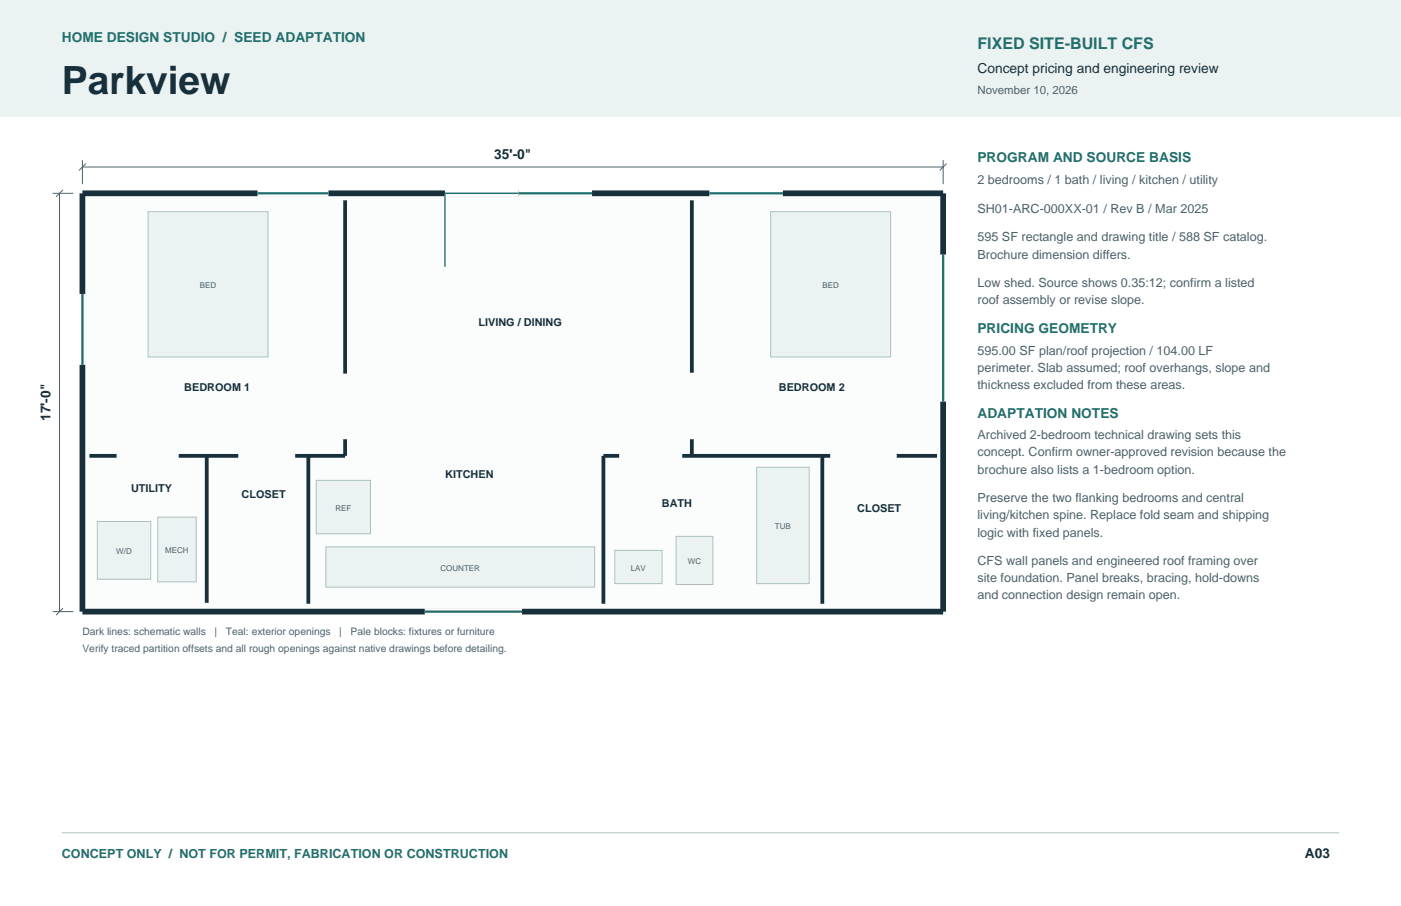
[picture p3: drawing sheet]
<svg xmlns="http://www.w3.org/2000/svg" width="432mm" height="279mm" viewBox="0 0 432 279" stroke-linecap="round" stroke-linejoin="round" font-family="sans-serif">
<defs><g id="words">
<text font-size="12" fill="#17303b" x="19" y="28.9">Parkview</text>
<text font-size="4.9" fill="#20706d" x="301.3" y="15.2">FIXED SITE-BUILT CFS</text>
<g font-size="4.2" fill="#20706d">
<text x="19" y="13.1">HOME DESIGN STUDIO / SEED ADAPTATION</text>
<text x="301.3" y="50.1">PROGRAM AND SOURCE BASIS</text>
<text x="301.3" y="102.7">PRICING GEOMETRY</text>
<text x="301.3" y="128.8">ADAPTATION NOTES</text>
</g>
<g font-size="4.2" fill="#17303b">
<text x="301.3" y="22.6">Concept pricing and engineering review</text>
<text x="152.3" y="49">35'-0&quot;</text>
<text x="15.5" y="129.9" transform="rotate(-90 15.5 129.9)">17'-0&quot;</text>
<text x="402.2" y="264.6">A03</text>
</g>
<g font-size="3.9" fill="#4c626b">
<text x="301.3" y="56.8">2 bedrooms / 1 bath / living / kitchen / utility</text>
<text x="301.3" y="65.6">SH01-ARC-000XX-01 / Rev B / Mar 2025</text>
<text x="301.3" y="74.4">595 SF rectangle and drawing title / 588 SF catalog.</text>
<text x="301.3" y="79.7">Brochure dimension differs.</text>
<text x="301.3" y="88.5">Low shed. Source shows 0.35:12; confirm a listed</text>
<text x="301.3" y="93.8">roof assembly or revise slope.</text>
<text x="301.3" y="109.4">595.00 SF plan/roof projection / 104.00 LF</text>
<text x="301.3" y="114.7">perimeter. Slab assumed; roof overhangs, slope and</text>
<text x="301.3" y="119.9">thickness excluded from these areas.</text>
<text x="301.3" y="135.5">Archived 2-bedroom technical drawing sets this</text>
<text x="301.3" y="140.8">concept. Confirm owner-approved revision because the</text>
<text x="301.3" y="146">brochure also lists a 1-bedroom option.</text>
<text x="301.3" y="154.9">Preserve the two flanking bedrooms and central</text>
<text x="301.3" y="160.2">living/kitchen spine. Replace fold seam and shipping</text>
<text x="301.3" y="165.5">logic with fixed panels.</text>
<text x="301.3" y="174.3">CFS wall panels and engineered roof framing over</text>
<text x="301.3" y="179.6">site foundation. Panel breaks, bracing, hold-downs</text>
<text x="301.3" y="184.9">and connection design remain open.</text>
</g>
<text font-size="3.9" fill="#20706d" x="19" y="264.6">CONCEPT ONLY / NOT FOR PERMIT, FABRICATION OR CONSTRUCTION</text>
<text font-size="3.5" fill="#4c626b" x="301.3" y="28.9">November 10, 2026</text>
<g font-size="3.4" fill="#17303b">
<text x="147.5" y="100.6">LIVING / DINING</text>
<text x="56.8" y="120.6">BEDROOM 1</text>
<text x="240.1" y="120.6">BEDROOM 2</text>
<text x="137.2" y="147.3">KITCHEN</text>
<text x="40.4" y="151.6">UTILITY</text>
<text x="74.5" y="153.5">CLOSET</text>
<text x="204" y="156.5">BATH</text>
<text x="264.2" y="157.9">CLOSET</text>
</g>
<g font-size="3.2" fill="#4c626b">
<text x="25.4" y="195.7">Dark lines: schematic walls</text>
<text x="66.2" y="195.7">|</text>
<text x="69.6" y="195.7">Teal: exterior openings</text>
<text x="104.6" y="195.7">|</text>
<text x="108" y="195.7">Pale blocks: fixtures or furniture</text>
<text x="25.4" y="201">Verify traced partition offsets and all rough openings against native drawings before detailing.</text>
</g>
<g font-size="2.5" fill="#4c626b">
<text x="61.6" y="88.8">BED</text>
<text x="253.5" y="88.8">BED</text>
<text x="103.4" y="157.4">REF</text>
<text x="238.8" y="163.1">TUB</text>
<text x="35.8" y="170.8">W/D</text>
<text x="50.9" y="170.5">MECH</text>
<text x="212" y="173.9">WC</text>
<text x="135.7" y="175.9">COUNTER</text>
<text x="194.4" y="175.9">LAV</text>
</g>
</g></defs>
<path d="M0 0h431.8v36h-431.8z" fill-rule="evenodd" fill="#eaf3f1"/>
<path d="M25.4 59.6h265.3v129h-265.3z" fill-rule="evenodd" fill="#fbfcfc"/>
<path d="M25.4 59.6h265.3v129h-265.3z" fill="none" stroke="#17303b" stroke-width="1.8" stroke-linecap="butt"/>
<path d="M106.4 61.8v53.4M213.2 61.8v53.1M106.4 135.5v5.1h-15.4M213.2 135.5v5.1M27.6 140.6h8.3M55.1 140.6h18.3M63.7 140.6v45.3M95 140.6v45.6M190.8 140.6h-4.8v45.6M210.3 140.6h45.6M253.4 140.6v45.6M276.4 140.6h12.4" fill="none" stroke="#17303b" stroke-width="1.2" stroke-linecap="butt"/>
<path d="M79.4 59.6h21.8M137.1 59.6h45.4M218.6 59.6h22.7M290.7 78.5v45.4M25.4 90.7v21.8M130.9 188.6h30" fill="none" stroke="#fff" stroke-width="2.1" stroke-linecap="butt"/>
<path d="M79.4 59.6h21.8M159.8 59.6h22.7M218.6 59.6h22.7M290.7 78.5v45.4M25.4 90.7v21.8M130.9 188.6h30" fill="none" stroke="#20706d" stroke-width=".71" stroke-linecap="butt"/>
<path d="M137.1 59.6h22.7" fill="none" stroke="#20706d" stroke-width=".46"/>
<path d="M137.1 59.6v22.7" fill="none" stroke="#20706d" stroke-width=".39"/>
<g fill="#eaf3f1" stroke="#adc2c1" stroke-width=".31">
<path d="M45.6 65.3h37v44.8h-37z" fill-rule="evenodd"/>
<path d="M237.5 65.3h37v44.8h-37z" fill-rule="evenodd"/>
<path d="M30 160.8h16.5v17.8h-16.5z" fill-rule="evenodd"/>
<path d="M48.6 159.5h11.9v19.9h-11.9z" fill-rule="evenodd"/>
<path d="M97.5 148.1h16.7v16.5h-16.7z" fill-rule="evenodd"/>
<path d="M100.4 168.6h82.9v12.5h-82.9z" fill-rule="evenodd"/>
<path d="M233.2 144.1h16.2v35.9h-16.2z" fill-rule="evenodd"/>
<path d="M189.5 169.7h14.6v10.3h-14.6z" fill-rule="evenodd"/>
<path d="M208.4 165.4h11.3v14.9h-11.3z" fill-rule="evenodd"/>
</g>
<path d="M16.2 59.6h6.4M18.3 59.6v129M19.4 58.6l-2.1 2.1M25.4 49.4v7.4M25.4 51.5h265.3M26.5 50.4l-2.2 2.2M290.7 49.4v7.4M291.7 50.4l-2.1 2.2M16.2 188.6h6.4M19.4 187.6l-2.1 2.1" fill="none" stroke="#4c626b" stroke-width=".31"/>
<path d="M19 256.8h393.7" fill="none" stroke="#adc2c1" stroke-width=".31"/>
<use href="#words"/>
</svg>
